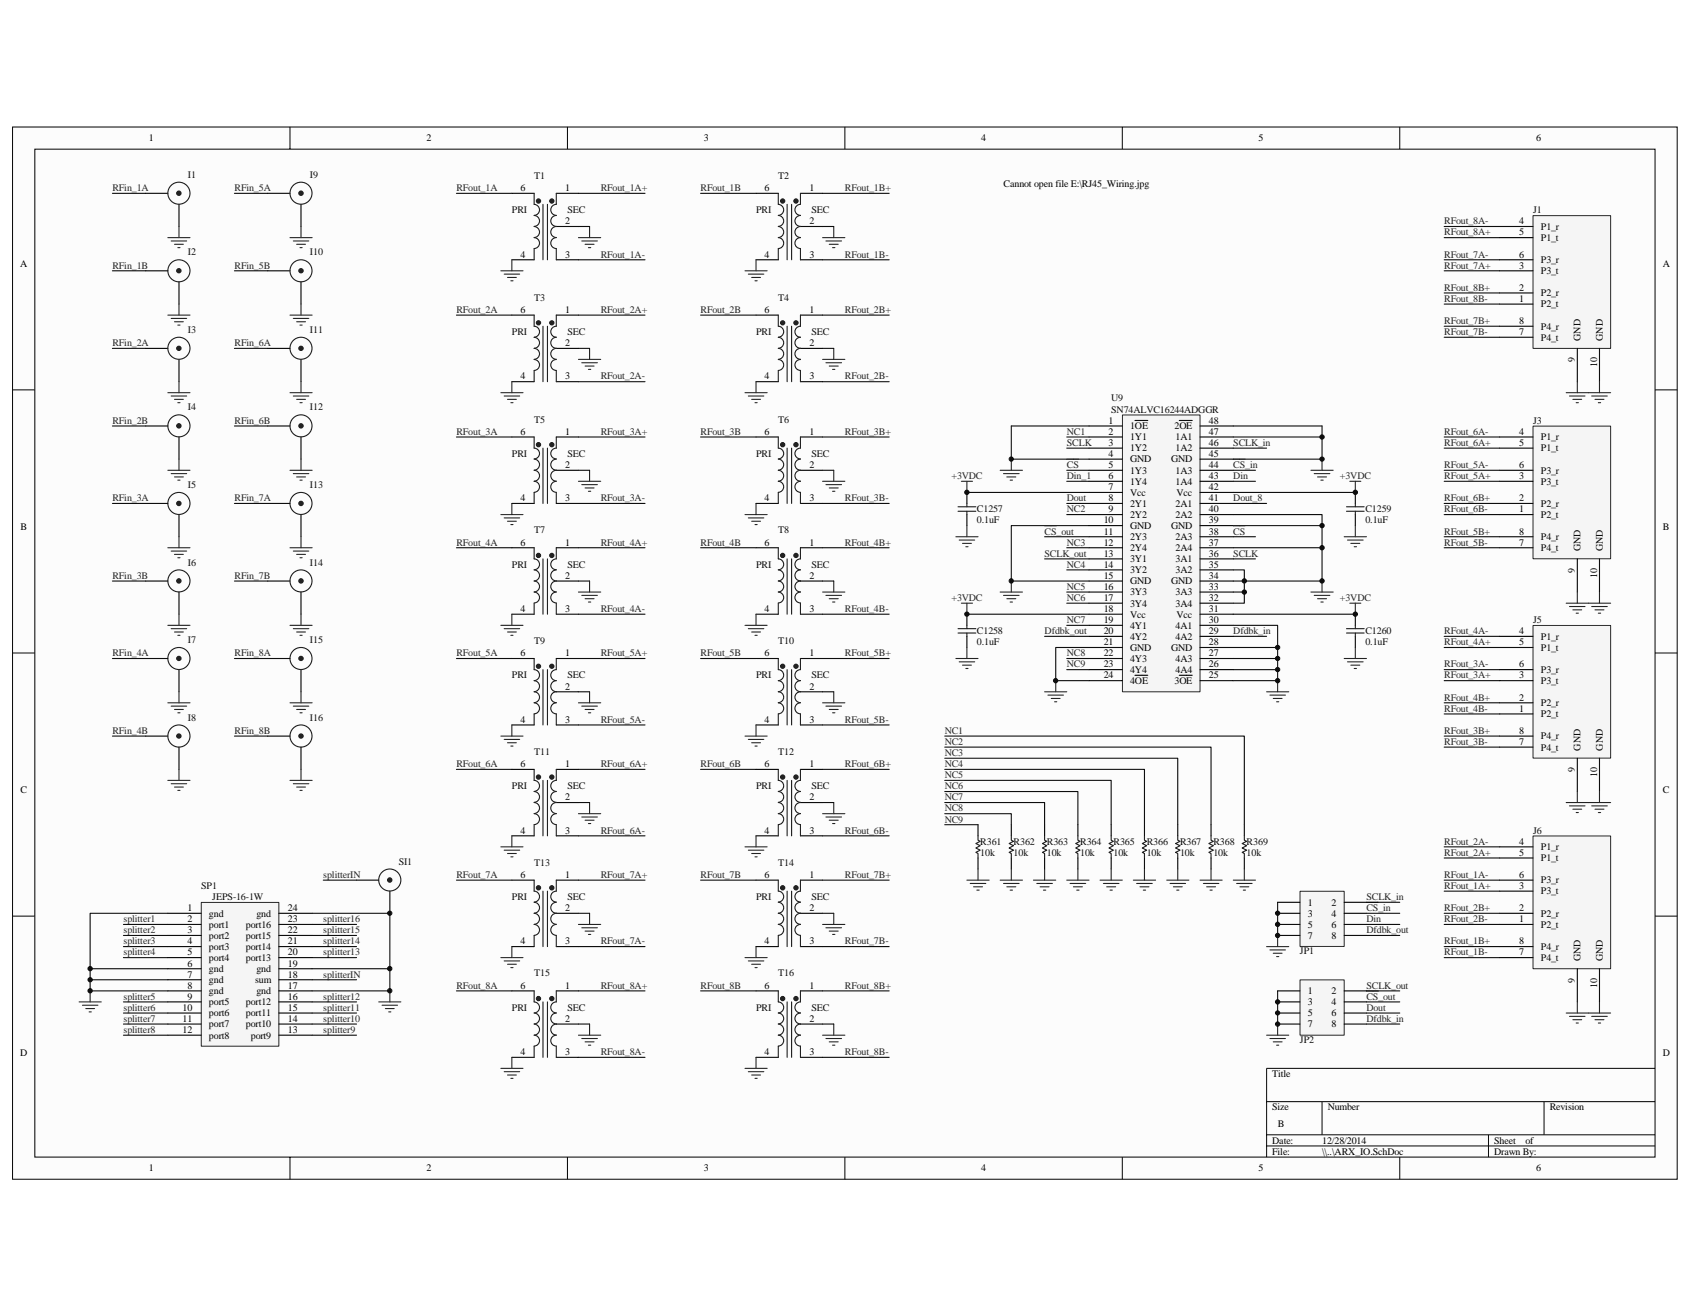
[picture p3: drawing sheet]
<svg xmlns="http://www.w3.org/2000/svg" width="279mm" height="216mm" viewBox="0 0 279 216" stroke-linecap="round" stroke-linejoin="round" font-family="sans-serif">
<defs><g id="words">
<g font-size="1.7">
<text x="24.6" y="23.3">1</text>
<text x="70.5" y="23.3">2</text>
<text x="116.4" y="23.3">3</text>
<text x="162.2" y="23.3">4</text>
<text x="208.1" y="23.3">5</text>
<text x="254" y="23.3">6</text>
<text x="86" y="31.6">6</text>
<text x="93.5" y="31.6">1</text>
<text x="126.4" y="31.6">6</text>
<text x="133.8" y="31.6">1</text>
<text x="165.9" y="30.8">Cannot open file E:\RJ45_Wiring.jpg</text>
<text x="93.5" y="37.1">2</text>
<text x="133.8" y="37.1">2</text>
<text x="251.2" y="38.9">5</text>
<text x="251.2" y="37.1">4</text>
<text x="254.7" y="39.8">P1_t</text>
<text x="254.7" y="38">P1_r</text>
<text x="3.3" y="44.2">A</text>
<text x="86" y="42.6">4</text>
<text x="93.5" y="42.6">3</text>
<text x="126.4" y="42.6">4</text>
<text x="133.8" y="42.6">3</text>
<text x="251.2" y="44.4">3</text>
<text x="251.2" y="42.6">6</text>
<text x="254.7" y="45.3">P3_t</text>
<text x="254.7" y="43.5">P3_r</text>
<text x="274.9" y="44.2">A</text>
<text x="86" y="51.7">6</text>
<text x="93.5" y="51.7">1</text>
<text x="126.4" y="51.7">6</text>
<text x="133.8" y="51.7">1</text>
<text x="251.2" y="49.9">1</text>
<text x="251.2" y="48.1">2</text>
<text x="251.2" y="53.6">8</text>
<text x="254.7" y="50.8">P2_t</text>
<text x="254.7" y="49">P2_r</text>
<text x="93.5" y="57.2">2</text>
<text x="133.8" y="57.2">2</text>
<text x="251.2" y="55.4">7</text>
<text x="254.7" y="56.3">P4_t</text>
<text x="254.7" y="54.5">P4_r</text>
<text x="260.4" y="59.9" transform="rotate(-90 260.4 59.9)">9</text>
<text x="261.3" y="56.3" transform="rotate(-90 261.3 56.3)">GND</text>
<text x="265" y="56.3" transform="rotate(-90 265 56.3)">GND</text>
<text x="86" y="62.7">4</text>
<text x="93.5" y="62.7">3</text>
<text x="126.4" y="62.7">4</text>
<text x="133.8" y="62.7">3</text>
<text x="264" y="60.7" transform="rotate(-90 264 60.7)">10</text>
<text x="86" y="71.9">6</text>
<text x="93.5" y="71.9">1</text>
<text x="126.4" y="71.9">6</text>
<text x="133.8" y="71.9">1</text>
<text x="183.3" y="70">1</text>
<text x="183.3" y="71.9">2</text>
<text x="186.8" y="71">1OE</text>
<text x="194.2" y="71">2OE</text>
<text x="199.9" y="70">48</text>
<text x="199.9" y="71.9">47</text>
<text x="251.2" y="71.9">4</text>
<text x="93.5" y="77.4">2</text>
<text x="133.8" y="77.4">2</text>
<text x="183.3" y="73.7">3</text>
<text x="183.3" y="75.5">4</text>
<text x="183.3" y="77.4">5</text>
<text x="186.8" y="72.8">1Y1</text>
<text x="186.8" y="74.6">1Y2</text>
<text x="186.8" y="76.5">GND</text>
<text x="193.6" y="76.5">GND</text>
<text x="194.3" y="74.6">1A2</text>
<text x="194.3" y="72.8">1A1</text>
<text x="199.9" y="75.5">45</text>
<text x="199.9" y="77.4">44</text>
<text x="199.9" y="73.7">46</text>
<text x="251.2" y="77.4">6</text>
<text x="251.2" y="73.7">5</text>
<text x="254.7" y="74.6">P1_t</text>
<text x="254.7" y="72.8">P1_r</text>
<text x="86" y="82.9">4</text>
<text x="93.5" y="82.9">3</text>
<text x="126.4" y="82.9">4</text>
<text x="133.8" y="82.9">3</text>
<text x="183.3" y="79.2">6</text>
<text x="183.3" y="81">7</text>
<text x="183.3" y="82.9">8</text>
<text x="186.8" y="78.3">1Y3</text>
<text x="186.8" y="80.1">1Y4</text>
<text x="186.8" y="82">Vcc</text>
<text x="186.8" y="83.8">2Y1</text>
<text x="194.3" y="83.8">2A1</text>
<text x="194.3" y="80.1">1A4</text>
<text x="194.3" y="78.3">1A3</text>
<text x="194.5" y="82">Vcc</text>
<text x="199.9" y="82.9">41</text>
<text x="199.9" y="79.2">43</text>
<text x="199.9" y="81">42</text>
<text x="251.2" y="82.9">2</text>
<text x="251.2" y="79.2">3</text>
<text x="254.7" y="83.8">P2_r</text>
<text x="254.7" y="80.1">P3_t</text>
<text x="254.7" y="78.3">P3_r</text>
<text x="3.4" y="87.7">B</text>
<text x="182.5" y="86.5">10</text>
<text x="182.5" y="88.4">11</text>
<text x="183.3" y="84.7">9</text>
<text x="186.8" y="85.6">2Y2</text>
<text x="186.8" y="87.4">GND</text>
<text x="186.8" y="89.3">2Y3</text>
<text x="193.6" y="87.4">GND</text>
<text x="194.3" y="89.3">2A3</text>
<text x="194.3" y="85.6">2A2</text>
<text x="199.9" y="86.5">39</text>
<text x="199.9" y="88.4">38</text>
<text x="199.9" y="84.7">40</text>
<text x="251.2" y="84.7">1</text>
<text x="251.2" y="88.4">8</text>
<text x="254.7" y="85.6">P2_t</text>
<text x="254.7" y="89.3">P4_r</text>
<text x="274.9" y="87.7">B</text>
<text x="86" y="90.2">6</text>
<text x="93.5" y="90.2">1</text>
<text x="93.5" y="95.7">2</text>
<text x="126.4" y="90.2">6</text>
<text x="133.8" y="90.2">1</text>
<text x="133.8" y="95.7">2</text>
<text x="182.5" y="90.2">12</text>
<text x="182.5" y="92">13</text>
<text x="182.5" y="93.9">14</text>
<text x="182.5" y="95.7">15</text>
<text x="186.8" y="91.1">2Y4</text>
<text x="186.8" y="92.9">3Y1</text>
<text x="186.8" y="94.8">3Y2</text>
<text x="194.3" y="94.8">3A2</text>
<text x="194.3" y="92.9">3A1</text>
<text x="194.3" y="91.1">2A4</text>
<text x="199.9" y="95.7">34</text>
<text x="199.9" y="93.9">35</text>
<text x="199.9" y="92">36</text>
<text x="199.9" y="90.2">37</text>
<text x="251.2" y="90.2">7</text>
<text x="254.7" y="91.1">P4_t</text>
<text x="260.4" y="94.7" transform="rotate(-90 260.4 94.7)">9</text>
<text x="261.3" y="91.1" transform="rotate(-90 261.3 91.1)">GND</text>
<text x="264" y="95.5" transform="rotate(-90 264 95.5)">10</text>
<text x="265" y="91.1" transform="rotate(-90 265 91.1)">GND</text>
<text x="86" y="101.2">4</text>
<text x="93.5" y="101.2">3</text>
<text x="126.4" y="101.2">4</text>
<text x="133.8" y="101.2">3</text>
<text x="182.5" y="97.5">16</text>
<text x="182.5" y="99.4">17</text>
<text x="182.5" y="101.2">18</text>
<text x="186.8" y="96.6">GND</text>
<text x="186.8" y="98.4">3Y3</text>
<text x="186.8" y="100.3">3Y4</text>
<text x="193.6" y="96.6">GND</text>
<text x="194.3" y="100.3">3A4</text>
<text x="194.3" y="98.4">3A3</text>
<text x="199.9" y="99.4">32</text>
<text x="199.9" y="97.5">33</text>
<text x="199.9" y="101.2">31</text>
<text x="182.5" y="103">19</text>
<text x="182.5" y="104.8">20</text>
<text x="182.5" y="106.7">21</text>
<text x="186.8" y="102.1">Vcc</text>
<text x="186.8" y="103.9">4Y1</text>
<text x="186.8" y="105.7">4Y2</text>
<text x="186.8" y="107.6">GND</text>
<text x="193.6" y="107.6">GND</text>
<text x="194.3" y="105.7">4A2</text>
<text x="194.3" y="103.9">4A1</text>
<text x="194.5" y="102.1">Vcc</text>
<text x="199.9" y="106.7">28</text>
<text x="199.9" y="104.8">29</text>
<text x="199.9" y="103">30</text>
<text x="251.2" y="106.7">5</text>
<text x="251.2" y="104.8">4</text>
<text x="254.7" y="107.6">P1_t</text>
<text x="254.7" y="105.7">P1_r</text>
<text x="86" y="108.5">6</text>
<text x="93.5" y="108.5">1</text>
<text x="126.4" y="108.5">6</text>
<text x="133.8" y="108.5">1</text>
<text x="182.5" y="108.5">22</text>
<text x="182.5" y="110.3">23</text>
<text x="182.5" y="112.2">24</text>
<text x="186.8" y="109.4">4Y3</text>
<text x="186.8" y="111.3">4Y4</text>
<text x="186.8" y="113.1">4OE</text>
<text x="194.2" y="113.1">3OE</text>
<text x="194.3" y="111.3">4A4</text>
<text x="194.3" y="109.4">4A3</text>
<text x="199.9" y="112.2">25</text>
<text x="199.9" y="110.3">26</text>
<text x="199.9" y="108.5">27</text>
<text x="251.2" y="112.2">3</text>
<text x="251.2" y="110.3">6</text>
<text x="254.7" y="113.1">P3_t</text>
<text x="254.7" y="111.3">P3_r</text>
<text x="86" y="119.5">4</text>
<text x="93.5" y="114">2</text>
<text x="93.5" y="119.5">3</text>
<text x="126.4" y="119.5">4</text>
<text x="133.8" y="114">2</text>
<text x="133.8" y="119.5">3</text>
<text x="251.2" y="117.7">1</text>
<text x="251.2" y="115.8">2</text>
<text x="254.7" y="118.6">P2_t</text>
<text x="254.7" y="116.8">P2_r</text>
<text x="251.2" y="123.1">7</text>
<text x="251.2" y="121.3">8</text>
<text x="254.7" y="124.1">P4_t</text>
<text x="254.7" y="122.2">P4_r</text>
<text x="261.3" y="124.1" transform="rotate(-90 261.3 124.1)">GND</text>
<text x="265" y="124.1" transform="rotate(-90 265 124.1)">GND</text>
<text x="3.4" y="131.1">C</text>
<text x="86" y="126.8">6</text>
<text x="93.5" y="126.8">1</text>
<text x="126.4" y="126.8">6</text>
<text x="133.8" y="126.8">1</text>
<text x="260.4" y="127.7" transform="rotate(-90 260.4 127.7)">9</text>
<text x="264" y="128.5" transform="rotate(-90 264 128.5)">10</text>
<text x="274.9" y="131.1">C</text>
<text x="86" y="137.8">4</text>
<text x="93.5" y="132.3">2</text>
<text x="93.5" y="137.8">3</text>
<text x="126.4" y="137.8">4</text>
<text x="133.8" y="132.3">2</text>
<text x="133.8" y="137.8">3</text>
<text x="251.2" y="141.5">5</text>
<text x="251.2" y="139.6">4</text>
<text x="254.7" y="142.4">P1_t</text>
<text x="254.7" y="140.5">P1_r</text>
<text x="86" y="145.1">6</text>
<text x="93.5" y="145.1">1</text>
<text x="126.4" y="145.1">6</text>
<text x="133.8" y="145.1">1</text>
<text x="216.2" y="149.7">1</text>
<text x="220.2" y="149.7">2</text>
<text x="251.2" y="147">3</text>
<text x="251.2" y="145.1">6</text>
<text x="254.7" y="147.9">P3_t</text>
<text x="254.7" y="146">P3_r</text>
<text x="31" y="150.6">1</text>
<text x="31" y="152.5">2</text>
<text x="31" y="154.3">3</text>
<text x="34.5" y="151.5">gnd</text>
<text x="34.5" y="153.4">port1</text>
<text x="34.5" y="155.2">port2</text>
<text x="40.7" y="155.2">port15</text>
<text x="40.7" y="153.4">port16</text>
<text x="42.4" y="151.5">gnd</text>
<text x="47.6" y="154.3">22</text>
<text x="47.6" y="152.5">23</text>
<text x="47.6" y="150.6">24</text>
<text x="93.5" y="150.6">2</text>
<text x="133.8" y="150.6">2</text>
<text x="216.2" y="151.5">3</text>
<text x="216.2" y="153.4">5</text>
<text x="216.2" y="155.2">7</text>
<text x="220.2" y="151.5">4</text>
<text x="220.2" y="153.4">6</text>
<text x="220.2" y="155.2">8</text>
<text x="251.2" y="152.5">1</text>
<text x="251.2" y="150.6">2</text>
<text x="254.7" y="153.4">P2_t</text>
<text x="254.7" y="151.5">P2_r</text>
<text x="31" y="156.1">4</text>
<text x="31" y="157.9">5</text>
<text x="31" y="159.8">6</text>
<text x="31" y="161.6">7</text>
<text x="34.5" y="157">port3</text>
<text x="34.5" y="158.9">port4</text>
<text x="34.5" y="160.7">gnd</text>
<text x="40.7" y="158.9">port13</text>
<text x="40.7" y="157">port14</text>
<text x="42.4" y="160.7">gnd</text>
<text x="47.6" y="157.9">20</text>
<text x="47.6" y="156.1">21</text>
<text x="47.6" y="161.6">18</text>
<text x="47.6" y="159.8">19</text>
<text x="86" y="156.1">4</text>
<text x="93.5" y="156.1">3</text>
<text x="126.4" y="156.1">4</text>
<text x="133.8" y="156.1">3</text>
<text x="251.2" y="157.9">7</text>
<text x="251.2" y="156.1">8</text>
<text x="254.7" y="158.9">P4_t</text>
<text x="254.7" y="157">P4_r</text>
<text x="261.3" y="158.9" transform="rotate(-90 261.3 158.9)">GND</text>
<text x="265" y="158.9" transform="rotate(-90 265 158.9)">GND</text>
<text x="30.2" y="167.1">10</text>
<text x="31" y="163.4">8</text>
<text x="31" y="165.3">9</text>
<text x="34.5" y="162.5">gnd</text>
<text x="34.5" y="164.4">gnd</text>
<text x="34.5" y="166.2">port5</text>
<text x="40.7" y="166.2">port12</text>
<text x="42.2" y="162.5">sum</text>
<text x="42.4" y="164.4">gnd</text>
<text x="47.6" y="167.1">15</text>
<text x="47.6" y="165.3">16</text>
<text x="47.6" y="163.4">17</text>
<text x="86" y="163.4">6</text>
<text x="93.5" y="163.4">1</text>
<text x="126.4" y="163.4">6</text>
<text x="133.8" y="163.4">1</text>
<text x="216.2" y="164.4">1</text>
<text x="216.2" y="166.2">3</text>
<text x="220.2" y="164.4">2</text>
<text x="220.2" y="166.2">4</text>
<text x="260.4" y="162.4" transform="rotate(-90 260.4 162.4)">9</text>
<text x="264" y="163.3" transform="rotate(-90 264 163.3)">10</text>
<text x="30.2" y="168.9">11</text>
<text x="30.2" y="170.8">12</text>
<text x="34.5" y="168">port6</text>
<text x="34.5" y="169.8">port7</text>
<text x="34.5" y="171.7">port8</text>
<text x="40.7" y="169.8">port10</text>
<text x="40.7" y="168">port11</text>
<text x="41.5" y="171.7">port9</text>
<text x="47.6" y="170.8">13</text>
<text x="47.6" y="168.9">14</text>
<text x="93.5" y="168.9">2</text>
<text x="133.8" y="168.9">2</text>
<text x="216.2" y="168">5</text>
<text x="216.2" y="169.8">7</text>
<text x="220.2" y="168">6</text>
<text x="220.2" y="169.8">8</text>
<text x="3.3" y="174.6">D</text>
<text x="86" y="174.4">4</text>
<text x="93.5" y="174.4">3</text>
<text x="126.4" y="174.4">4</text>
<text x="133.8" y="174.4">3</text>
<text x="210.3" y="178.1">Title</text>
<text x="274.9" y="174.6">D</text>
<text x="210.3" y="183.6">Size</text>
<text x="219.5" y="183.6">Number</text>
<text x="256.2" y="183.6">Revision</text>
<text x="210.3" y="189.1">Date:</text>
<text x="210.3" y="190.9">File:</text>
<text x="211.2" y="186.3">B</text>
<text x="218.6" y="189.1">12/28/2014</text>
<text x="218.6" y="190.9">\\..\ARX_IO.SchDoc</text>
<text x="247" y="189.1">Sheet</text>
<text x="247" y="190.9">Drawn By:</text>
<text x="252.2" y="189.1">of</text>
<text x="24.6" y="193.7">1</text>
<text x="70.5" y="193.7">2</text>
<text x="116.4" y="193.7">3</text>
<text x="162.2" y="193.7">4</text>
<text x="208.1" y="193.7">5</text>
<text x="254" y="193.7">6</text>
</g>
<g font-size="1.7" fill="#0e0e0e">
<text x="31.1" y="29.4">I1</text>
<text x="51.2" y="29.4">I9</text>
<text x="88.3" y="29.6">T1</text>
<text x="128.7" y="29.6">T2</text>
<text x="84.6" y="35.3">PRI</text>
<text x="93.8" y="35.3">SEC</text>
<text x="125" y="35.3">PRI</text>
<text x="134.2" y="35.3">SEC</text>
<text x="253.4" y="35.3">J1</text>
<text x="31.1" y="42.2">I2</text>
<text x="51.2" y="42.2">I10</text>
<text x="88.3" y="49.7">T3</text>
<text x="128.7" y="49.7">T4</text>
<text x="31.1" y="55">I3</text>
<text x="51.2" y="55">I11</text>
<text x="84.6" y="55.4">PRI</text>
<text x="93.8" y="55.4">SEC</text>
<text x="125" y="55.4">PRI</text>
<text x="134.2" y="55.4">SEC</text>
<text x="31.1" y="67.9">I4</text>
<text x="51.2" y="67.9">I12</text>
<text x="88.3" y="69.9">T5</text>
<text x="128.7" y="69.9">T6</text>
<text x="183.7" y="66.2">U9</text>
<text x="183.7" y="68.2">SN74ALVC16244ADGGR</text>
<text x="253.4" y="70">J3</text>
<text x="84.6" y="75.5">PRI</text>
<text x="93.8" y="75.5">SEC</text>
<text x="125" y="75.5">PRI</text>
<text x="134.2" y="75.5">SEC</text>
<text x="31.1" y="80.7">I5</text>
<text x="51.2" y="80.7">I13</text>
<text x="88.3" y="88.2">T7</text>
<text x="128.7" y="88.2">T8</text>
<text x="161.5" y="86.5">0.1uF</text>
<text x="161.5" y="84.7">C1257</text>
<text x="225.7" y="86.5">0.1uF</text>
<text x="225.7" y="84.7">C1259</text>
<text x="31.1" y="93.5">I6</text>
<text x="51.2" y="93.5">I14</text>
<text x="84.6" y="93.9">PRI</text>
<text x="93.8" y="93.9">SEC</text>
<text x="125" y="93.9">PRI</text>
<text x="134.2" y="93.9">SEC</text>
<text x="31.1" y="106.3">I7</text>
<text x="51.2" y="106.3">I15</text>
<text x="88.3" y="106.5">T9</text>
<text x="128.7" y="106.5">T10</text>
<text x="161.5" y="106.7">0.1uF</text>
<text x="161.5" y="104.8">C1258</text>
<text x="225.7" y="106.7">0.1uF</text>
<text x="225.7" y="104.8">C1260</text>
<text x="253.4" y="103">J5</text>
<text x="84.6" y="112.2">PRI</text>
<text x="93.8" y="112.2">SEC</text>
<text x="125" y="112.2">PRI</text>
<text x="134.2" y="112.2">SEC</text>
<text x="31.1" y="119.1">I8</text>
<text x="51.2" y="119.1">I16</text>
<text x="88.3" y="124.8">T11</text>
<text x="128.7" y="124.8">T12</text>
<text x="84.6" y="130.5">PRI</text>
<text x="93.8" y="130.5">SEC</text>
<text x="125" y="130.5">PRI</text>
<text x="134.2" y="130.5">SEC</text>
<text x="253.4" y="137.8">J6</text>
<text x="65.9" y="142.9">SI1</text>
<text x="88.3" y="143.1">T13</text>
<text x="128.7" y="143.1">T14</text>
<text x="162.1" y="141.5">10k</text>
<text x="162.1" y="139.6">R361</text>
<text x="167.6" y="141.5">10k</text>
<text x="167.6" y="139.6">R362</text>
<text x="173.1" y="141.5">10k</text>
<text x="173.1" y="139.6">R363</text>
<text x="178.6" y="141.5">10k</text>
<text x="178.6" y="139.6">R364</text>
<text x="184.1" y="141.5">10k</text>
<text x="184.1" y="139.6">R365</text>
<text x="189.6" y="141.5">10k</text>
<text x="189.6" y="139.6">R366</text>
<text x="195.1" y="141.5">10k</text>
<text x="195.1" y="139.6">R367</text>
<text x="200.6" y="141.5">10k</text>
<text x="200.6" y="139.6">R368</text>
<text x="206.1" y="141.5">10k</text>
<text x="206.1" y="139.6">R369</text>
<text x="33.3" y="147">SP1</text>
<text x="35.1" y="148.8">JEPS-16-1W</text>
<text x="84.6" y="148.8">PRI</text>
<text x="93.8" y="148.8">SEC</text>
<text x="125" y="148.8">PRI</text>
<text x="134.2" y="148.8">SEC</text>
<text x="88.3" y="161.4">T15</text>
<text x="128.7" y="161.4">T16</text>
<text x="214.9" y="157.8">JP1</text>
<text x="84.6" y="167.1">PRI</text>
<text x="93.8" y="167.1">SEC</text>
<text x="125" y="167.1">PRI</text>
<text x="134.2" y="167.1">SEC</text>
<text x="214.9" y="172.4">JP2</text>
</g>
<g font-size="1.7" fill="#262626">
<text x="18.6" y="31.6">RFin_1A</text>
<text x="38.8" y="31.6">RFin_5A</text>
<text x="75.5" y="31.6">RFout_1A</text>
<text x="99.3" y="31.6">RFout_1A+</text>
<text x="115.8" y="31.6">RFout_1B</text>
<text x="139.7" y="31.6">RFout_1B+</text>
<text x="238.8" y="38.9">RFout_8A+</text>
<text x="238.8" y="37.1">RFout_8A-</text>
<text x="18.6" y="44.4">RFin_1B</text>
<text x="38.8" y="44.4">RFin_5B</text>
<text x="99.3" y="42.6">RFout_1A-</text>
<text x="139.7" y="42.6">RFout_1B-</text>
<text x="238.8" y="44.4">RFout_7A+</text>
<text x="238.8" y="42.6">RFout_7A-</text>
<text x="75.5" y="51.7">RFout_2A</text>
<text x="99.3" y="51.7">RFout_2A+</text>
<text x="115.8" y="51.7">RFout_2B</text>
<text x="139.7" y="51.7">RFout_2B+</text>
<text x="238.8" y="48.1">RFout_8B+</text>
<text x="238.8" y="49.9">RFout_8B-</text>
<text x="238.8" y="53.6">RFout_7B+</text>
<text x="18.6" y="57.2">RFin_2A</text>
<text x="38.8" y="57.2">RFin_6A</text>
<text x="238.8" y="55.4">RFout_7B-</text>
<text x="99.3" y="62.7">RFout_2A-</text>
<text x="139.7" y="62.7">RFout_2B-</text>
<text x="18.6" y="70">RFin_2B</text>
<text x="38.8" y="70">RFin_6B</text>
<text x="75.5" y="71.9">RFout_3A</text>
<text x="99.3" y="71.9">RFout_3A+</text>
<text x="115.8" y="71.9">RFout_3B</text>
<text x="139.7" y="71.9">RFout_3B+</text>
<text x="176.4" y="71.9">NC1</text>
<text x="238.8" y="71.9">RFout_6A-</text>
<text x="176.4" y="77.4">CS</text>
<text x="176.4" y="73.7">SCLK</text>
<text x="203.9" y="77.4">CS_in</text>
<text x="203.9" y="73.7">SCLK_in</text>
<text x="238.8" y="77.4">RFout_5A-</text>
<text x="238.8" y="73.7">RFout_6A+</text>
<text x="18.6" y="82.9">RFin_3A</text>
<text x="38.8" y="82.9">RFin_7A</text>
<text x="99.3" y="82.9">RFout_3A-</text>
<text x="139.7" y="82.9">RFout_3B-</text>
<text x="157.3" y="79.2">+3VDC</text>
<text x="176.4" y="82.9">Dout</text>
<text x="176.4" y="79.2">Din_1</text>
<text x="203.9" y="79.2">Din</text>
<text x="203.9" y="82.9">Dout_8</text>
<text x="221.5" y="79.2">+3VDC</text>
<text x="238.8" y="82.9">RFout_6B+</text>
<text x="238.8" y="79.2">RFout_5A+</text>
<text x="172.7" y="88.4">CS_out</text>
<text x="176.4" y="84.7">NC2</text>
<text x="203.9" y="88.4">CS</text>
<text x="238.8" y="84.7">RFout_6B-</text>
<text x="238.8" y="88.4">RFout_5B+</text>
<text x="18.6" y="95.7">RFin_3B</text>
<text x="38.8" y="95.7">RFin_7B</text>
<text x="75.5" y="90.2">RFout_4A</text>
<text x="99.3" y="90.2">RFout_4A+</text>
<text x="115.8" y="90.2">RFout_4B</text>
<text x="139.7" y="90.2">RFout_4B+</text>
<text x="172.7" y="92">SCLK_out</text>
<text x="176.4" y="90.2">NC3</text>
<text x="176.4" y="93.9">NC4</text>
<text x="203.9" y="92">SCLK</text>
<text x="238.8" y="90.2">RFout_5B-</text>
<text x="99.3" y="101.2">RFout_4A-</text>
<text x="139.7" y="101.2">RFout_4B-</text>
<text x="157.3" y="99.4">+3VDC</text>
<text x="176.4" y="97.5">NC5</text>
<text x="176.4" y="99.4">NC6</text>
<text x="221.5" y="99.4">+3VDC</text>
<text x="172.7" y="104.8">Dfdbk_out</text>
<text x="176.4" y="103">NC7</text>
<text x="203.9" y="104.8">Dfdbk_in</text>
<text x="238.8" y="106.7">RFout_4A+</text>
<text x="238.8" y="104.8">RFout_4A-</text>
<text x="18.6" y="108.5">RFin_4A</text>
<text x="38.8" y="108.5">RFin_8A</text>
<text x="75.5" y="108.5">RFout_5A</text>
<text x="99.3" y="108.5">RFout_5A+</text>
<text x="115.8" y="108.5">RFout_5B</text>
<text x="139.7" y="108.5">RFout_5B+</text>
<text x="176.4" y="108.5">NC8</text>
<text x="176.4" y="110.3">NC9</text>
<text x="238.8" y="112.2">RFout_3A+</text>
<text x="238.8" y="110.3">RFout_3A-</text>
<text x="99.3" y="119.5">RFout_5A-</text>
<text x="139.7" y="119.5">RFout_5B-</text>
<text x="238.8" y="115.8">RFout_4B+</text>
<text x="238.8" y="117.7">RFout_4B-</text>
<text x="18.6" y="121.3">RFin_4B</text>
<text x="38.8" y="121.3">RFin_8B</text>
<text x="156.2" y="121.3">NC1</text>
<text x="156.2" y="123.1">NC2</text>
<text x="156.2" y="125">NC3</text>
<text x="238.8" y="121.3">RFout_3B+</text>
<text x="238.8" y="123.1">RFout_3B-</text>
<text x="75.5" y="126.8">RFout_6A</text>
<text x="99.3" y="126.8">RFout_6A+</text>
<text x="115.8" y="126.8">RFout_6B</text>
<text x="139.7" y="126.8">RFout_6B+</text>
<text x="156.2" y="126.8">NC4</text>
<text x="156.2" y="128.7">NC5</text>
<text x="156.2" y="130.5">NC6</text>
<text x="99.3" y="137.8">RFout_6A-</text>
<text x="139.7" y="137.8">RFout_6B-</text>
<text x="156.2" y="132.3">NC7</text>
<text x="156.2" y="134.1">NC8</text>
<text x="156.2" y="136">NC9</text>
<text x="238.8" y="141.5">RFout_2A+</text>
<text x="238.8" y="139.6">RFout_2A-</text>
<text x="53.4" y="145.1">splitterIN</text>
<text x="75.5" y="145.1">RFout_7A</text>
<text x="99.3" y="145.1">RFout_7A+</text>
<text x="115.8" y="145.1">RFout_7B</text>
<text x="139.7" y="145.1">RFout_7B+</text>
<text x="225.9" y="148.8">SCLK_in</text>
<text x="238.8" y="147">RFout_1A+</text>
<text x="238.8" y="145.1">RFout_1A-</text>
<text x="20.4" y="152.5">splitter1</text>
<text x="20.4" y="154.3">splitter2</text>
<text x="53.4" y="154.3">splitter15</text>
<text x="53.4" y="152.5">splitter16</text>
<text x="225.9" y="150.6">CS_in</text>
<text x="225.9" y="152.5">Din</text>
<text x="225.9" y="154.3">Dfdbk_out</text>
<text x="238.8" y="150.6">RFout_2B+</text>
<text x="238.8" y="152.5">RFout_2B-</text>
<text x="20.4" y="156.1">splitter3</text>
<text x="20.4" y="157.9">splitter4</text>
<text x="53.4" y="157.9">splitter13</text>
<text x="53.4" y="156.1">splitter14</text>
<text x="53.4" y="161.6">splitterIN</text>
<text x="99.3" y="156.1">RFout_7A-</text>
<text x="139.7" y="156.1">RFout_7B-</text>
<text x="238.8" y="156.1">RFout_1B+</text>
<text x="238.8" y="157.9">RFout_1B-</text>
<text x="20.4" y="165.3">splitter5</text>
<text x="20.4" y="167.1">splitter6</text>
<text x="53.4" y="167.1">splitter11</text>
<text x="53.4" y="165.3">splitter12</text>
<text x="75.5" y="163.4">RFout_8A</text>
<text x="99.3" y="163.4">RFout_8A+</text>
<text x="115.8" y="163.4">RFout_8B</text>
<text x="139.7" y="163.4">RFout_8B+</text>
<text x="225.9" y="165.3">CS_out</text>
<text x="225.9" y="163.4">SCLK_out</text>
<text x="225.9" y="167.1">Dout</text>
<text x="20.4" y="168.9">splitter7</text>
<text x="20.4" y="170.8">splitter8</text>
<text x="53.4" y="170.8">splitter9</text>
<text x="53.4" y="168.9">splitter10</text>
<text x="225.9" y="168.9">Dfdbk_in</text>
<text x="99.3" y="174.4">RFout_8A-</text>
<text x="139.7" y="174.4">RFout_8B-</text>
</g>
</g></defs>
<path d="M2.1 21h275.2v173.9h-275.2z" fill="#fcfcfc"/>
<path d="M2.1 21h275.2v173.9h-275.2z" fill="none" stroke="#000" stroke-width=".17"/>
<path d="M5.8 24.7h267.8v166.6h-267.8z" fill="#fcfcfc"/>
<g fill="none" stroke="#000" stroke-width=".17">
<path d="M5.8 24.7h267.8v166.6h-267.8zM47.9 21v3.6M93.8 21v3.6M139.7 21v3.6M185.5 21v3.6M231.4 21v3.6M2.1 64.5h3.6M273.6 64.5h3.7M2.1 107.9h3.6M273.6 107.9h3.7M2.1 151.4h3.6M273.6 151.4h3.7"/>
<path d="M273.6 176.6h-64.2v14.7M47.9 191.3v3.6M93.8 191.3v3.6M139.7 191.3v3.6M185.5 191.3v3.6M209.4 182.1h64.2M209.4 187.6h64.2M209.4 189.4h64.2M218.6 182.1v5.5M231.4 191.3v3.6M246.1 187.6v3.7M255.3 182.1v5.5"/>
</g>
<g fill="none" stroke="#0e0e0e" stroke-width=".18">
<path d="M18.6 32h5.5M38.8 32h5.5M18.6 44.8h5.5M18.6 57.6h5.5M38.8 44.8h5.5M38.8 57.6h5.5M18.6 70.4h5.5M38.8 70.4h5.5M18.6 83.2h5.5M18.6 96.1h5.5M38.8 83.2h5.5M38.8 96.1h5.5"/>
<path d="M18.6 108.9h5.5M38.8 108.9h5.5M18.6 121.7h5.5M38.8 121.7h5.5"/>
</g>
<path d="M253.5 35.7h12.8v21.9h-12.8z" fill="#f5f5f5"/>
<path d="M253.4 35.6h12.9v22h-12.9z" fill="none" stroke="#262626" stroke-width=".17"/>
<path d="M247.9 39.3h5.5M247.9 37.4h5.5M247.9 50.3h5.5M247.9 48.4h5.5M247.9 44.8h5.5M247.9 42.9h5.5M247.9 55.8h5.5M247.9 53.9h5.5M260.8 57.6v5.5M264.4 57.6v5.5" fill="none" stroke="#000" stroke-width=".18"/>
<path d="M253.5 70.5h12.8v21.9h-12.8z" fill="#f5f5f5"/>
<path d="M253.4 70.4h12.9v22h-12.9z" fill="none" stroke="#262626" stroke-width=".17"/>
<path d="M247.9 79.6h5.5M247.9 77.7h5.5M247.9 74.1h5.5M247.9 72.2h5.5M247.9 85.1h5.5M247.9 83.2h5.5M247.9 90.6h5.5M247.9 88.7h5.5M260.8 92.4v5.5M264.4 92.4v5.5" fill="none" stroke="#000" stroke-width=".18"/>
<path d="M253.5 103.4h12.8v21.9h-12.8z" fill="#f5f5f5"/>
<path d="M253.4 103.4h12.9v21.9h-12.9z" fill="none" stroke="#262626" stroke-width=".17"/>
<path d="M247.9 118h5.5M247.9 116.2h5.5M247.9 112.5h5.5M247.9 110.7h5.5M247.9 107h5.5M247.9 105.2h5.5M247.9 123.5h5.5M247.9 121.7h5.5M260.8 125.3v5.6M264.4 125.3v5.6" fill="none" stroke="#000" stroke-width=".18"/>
<path d="M253.5 138.2h12.8v21.9h-12.8z" fill="#f5f5f5"/>
<path d="M253.4 138.2h12.9v21.9h-12.9z" fill="none" stroke="#262626" stroke-width=".17"/>
<g fill="none" stroke="#000" stroke-width=".18">
<path d="M84.6 32h3.7M92 32h3.6M92 37.4h3.6M125 32h3.7M132.3 32h3.7M132.3 37.4h3.7M84.6 42.9h3.7M84.6 52.1h3.7M92 42.9h3.6M92 52.1h3.6M92 57.6h3.6M125 42.9h3.7"/>
<path d="M125 52.1h3.7M132.3 42.9h3.7M132.3 52.1h3.7M132.3 57.6h3.7M84.6 63.1h3.7M84.6 72.2h3.7M92 63.1h3.6M92 72.2h3.6M92 77.7h3.6M125 63.1h3.7M125 72.2h3.7M132.3 63.1h3.7"/>
<path d="M132.3 72.2h3.7M132.3 77.7h3.7M84.6 83.2h3.7M84.6 90.6h3.7M92 83.2h3.6M92 90.6h3.6M92 96.1h3.6M125 83.2h3.7M125 90.6h3.7M132.3 83.2h3.7M132.3 90.6h3.7M132.3 96.1h3.7"/>
<path d="M84.6 101.5h3.7M84.6 108.9h3.7M84.6 119.8h3.7M92 101.5h3.6M92 108.9h3.6M92 119.8h3.6M92 114.4h3.6M125 101.5h3.7M125 108.9h3.7M125 119.8h3.7M132.3 101.5h3.7M132.3 108.9h3.7"/>
<path d="M132.3 119.8h3.7M132.3 114.4h3.7M84.6 127.2h3.7M84.6 138.2h3.7M92 127.2h3.6M92 138.2h3.6M92 132.7h3.6M125 127.2h3.7M125 138.2h3.7M132.3 127.2h3.7M132.3 138.2h3.7M132.3 132.7h3.7"/>
<path d="M247.9 140h5.5M84.6 145.5h3.7M84.6 156.5h3.7M92 151h3.6M92 145.5h3.6M92 156.5h3.6M125 145.5h3.7M125 156.5h3.7M132.3 151h3.7M132.3 145.5h3.7M132.3 156.5h3.7M247.9 152.8h5.5"/>
<path d="M247.9 151h5.5M247.9 147.3h5.5M247.9 145.5h5.5M247.9 141.8h5.5M247.9 158.3h5.5M247.9 156.5h5.5M84.6 163.8h3.7M84.6 174.8h3.7M92 163.8h3.6M92 174.8h3.6M92 169.3h3.6M125 163.8h3.7"/>
<path d="M125 174.8h3.7M132.3 163.8h3.7M132.3 174.8h3.7M132.3 169.3h3.7M260.8 160.1v5.5M264.4 160.1v5.5"/>
</g>
<g fill="none" stroke="#1c1c1c" stroke-width=".18">
<path d="M88.3 32v1.8a.91 .91 0 0 1 .9 .9 .91 .91 0 0 1-.9 .9M88.3 35.6a.9 .9 0 0 1 .9 .9 .9 .9 0 0 1-.9 .9M88.3 37.4a.91 .91 0 0 1 .9 1 .91 .91 0 0 1-.9 .9 .91 .91 0 0 1 .9 .9 .91 .91 0 0 1-.9 .9M89.8 33.8v9.1M90.5 33.8v9.1M92 32v1.8a.91 .91 0 0 0-.9 .9 .91 .91 0 0 0 .9 .9M92 35.6a.9 .9 0 0 0-.9 .9 .9 .9 0 0 0 .9 .9M92 37.4a.91 .91 0 0 0-.9 1 .91 .91 0 0 0 .9 .9 .91 .91 0 0 0-.9 .9 .91 .91 0 0 0 .9 .9M128.7 32v1.8a.91 .91 0 0 1 .9 .9 .91 .91 0 0 1-.9 .9M128.7 35.6a.9 .9 0 0 1 .9 .9 .9 .9 0 0 1-.9 .9M128.7 37.4a.91 .91 0 0 1 .9 1 .91 .91 0 0 1-.9 .9 .91 .91 0 0 1 .9 .9 .91 .91 0 0 1-.9 .9M130.1 33.8v9.1"/>
<path d="M130.9 33.8v9.1M132.3 32v1.8a.91 .91 0 0 0-.9 .9 .91 .91 0 0 0 .9 .9M132.3 35.6a.9 .9 0 0 0-.9 .9 .9 .9 0 0 0 .9 .9M132.3 37.4a.91 .91 0 0 0-.9 1 .91 .91 0 0 0 .9 .9 .91 .91 0 0 0-.9 .9 .91 .91 0 0 0 .9 .9M88.3 52.1v1.8a.91 .91 0 0 1 .9 .9 .91 .91 0 0 1-.9 1 .91 .91 0 0 1 .9 .9 .91 .91 0 0 1-.9 .9 .91 .91 0 0 1 .9 .9 .91 .91 0 0 1-.9 .9M88.3 59.4a.9 .9 0 0 1 .9 .9 .9 .9 0 0 1-.9 .9v1.9M88.3 41.1v1.8M89.8 53.9v9.2M90.5 53.9v9.2M92 52.1v1.8a.91 .91 0 0 0-.9 .9 .91 .91 0 0 0 .9 1 .91 .91 0 0 0-.9 .9 .91 .91 0 0 0 .9 .9 .91 .91 0 0 0-.9 .9 .91 .91 0 0 0 .9 .9M92 59.4a.9 .9 0 0 0-.9 .9 .9 .9 0 0 0 .9 .9v1.9M92 41.1v1.8"/>
<path d="M128.7 52.1v1.8a.91 .91 0 0 1 .9 .9 .91 .91 0 0 1-.9 1 .91 .91 0 0 1 .9 .9 .91 .91 0 0 1-.9 .9 .91 .91 0 0 1 .9 .9 .91 .91 0 0 1-.9 .9M128.7 41.1v1.8M128.7 59.4a.9 .9 0 0 1 .9 .9 .9 .9 0 0 1-.9 .9v1.9M130.1 53.9v9.2M130.9 53.9v9.2M132.3 52.1v1.8a.91 .91 0 0 0-.9 .9 .91 .91 0 0 0 .9 1 .91 .91 0 0 0-.9 .9 .91 .91 0 0 0 .9 .9 .91 .91 0 0 0-.9 .9 .91 .91 0 0 0 .9 .9M132.3 41.1v1.8M132.3 59.4a.9 .9 0 0 0-.9 .9 .9 .9 0 0 0 .9 .9v1.9M88.3 72.2v1.9a.89 .89 0 0 1 .9 .9 .89 .89 0 0 1-.9 .9M88.3 75.9a.91 .91 0 0 1 .9 .9 .91 .91 0 0 1-.9 .9 .91 .91 0 0 1 .9 .9 .91 .91 0 0 1-.9 .9 .92 .92 0 0 1 .9 1 .92 .92 0 0 1-.9 .9M89.8 74.1v9.1M90.5 74.1v9.1"/>
<path d="M92 72.2v1.9a.89 .89 0 0 0-.9 .9 .89 .89 0 0 0 .9 .9M92 75.9a.91 .91 0 0 0-.9 .9 .91 .91 0 0 0 .9 .9 .91 .91 0 0 0-.9 .9 .91 .91 0 0 0 .9 .9 .92 .92 0 0 0-.9 1 .92 .92 0 0 0 .9 .9M128.7 72.2v1.9a.89 .89 0 0 1 .9 .9 .89 .89 0 0 1-.9 .9M128.7 75.9a.91 .91 0 0 1 .9 .9 .91 .91 0 0 1-.9 .9 .91 .91 0 0 1 .9 .9 .91 .91 0 0 1-.9 .9 .92 .92 0 0 1 .9 1 .92 .92 0 0 1-.9 .9M130.1 74.1v9.1M130.9 74.1v9.1M132.3 72.2v1.9a.89 .89 0 0 0-.9 .9 .89 .89 0 0 0 .9 .9M132.3 75.9a.91 .91 0 0 0-.9 .9 .91 .91 0 0 0 .9 .9 .91 .91 0 0 0-.9 .9 .91 .91 0 0 0 .9 .9 .92 .92 0 0 0-.9 1 .92 .92 0 0 0 .9 .9M88.3 90.6v1.8a.9 .9 0 0 1 .9 .9 .9 .9 0 0 1-.9 .9 .92 .92 0 0 1 .9 .9 .92 .92 0 0 1-.9 .9M88.3 96.1a.9 .9 0 0 1 .9 .9 .9 .9 0 0 1-.9 .9 .91 .91 0 0 1 .9 .9 .91 .91 0 0 1-.9 .9M88.3 81.4v1.8M88.3 99.7v1.8"/>
<path d="M89.8 92.4v9.1M90.5 92.4v9.1M92 90.6v1.8a.9 .9 0 0 0-.9 .9 .9 .9 0 0 0 .9 .9 .92 .92 0 0 0-.9 .9 .92 .92 0 0 0 .9 .9M92 96.1a.9 .9 0 0 0-.9 .9 .9 .9 0 0 0 .9 .9 .91 .91 0 0 0-.9 .9 .91 .91 0 0 0 .9 .9M92 81.4v1.8M92 99.7v1.8M128.7 90.6v1.8a.9 .9 0 0 1 .9 .9 .9 .9 0 0 1-.9 .9 .92 .92 0 0 1 .9 .9 .92 .92 0 0 1-.9 .9M128.7 81.4v1.8M128.7 99.7v1.8M128.7 96.1a.9 .9 0 0 1 .9 .9 .9 .9 0 0 1-.9 .9 .91 .91 0 0 1 .9 .9 .91 .91 0 0 1-.9 .9M130.1 92.4v9.1M130.9 92.4v9.1"/>
<path d="M132.3 90.6v1.8a.9 .9 0 0 0-.9 .9 .9 .9 0 0 0 .9 .9 .92 .92 0 0 0-.9 .9 .92 .92 0 0 0 .9 .9M132.3 81.4v1.8M132.3 99.7v1.8M132.3 96.1a.9 .9 0 0 0-.9 .9 .9 .9 0 0 0 .9 .9 .91 .91 0 0 0-.9 .9 .91 .91 0 0 0 .9 .9M88.3 108.9v1.8a.91 .91 0 0 1 .9 .9 .91 .91 0 0 1-.9 .9 .91 .91 0 0 1 .9 .9 .91 .91 0 0 1-.9 .9M88.3 114.4a.9 .9 0 0 1 .9 .9 .9 .9 0 0 1-.9 .9 .92 .92 0 0 1 .9 .9 .92 .92 0 0 1-.9 .9M88.3 118v1.8M89.8 110.7v9.1M90.5 110.7v9.1M92 108.9v1.8a.91 .91 0 0 0-.9 .9 .91 .91 0 0 0 .9 .9 .91 .91 0 0 0-.9 .9 .91 .91 0 0 0 .9 .9M92 114.4a.9 .9 0 0 0-.9 .9 .9 .9 0 0 0 .9 .9 .92 .92 0 0 0-.9 .9 .92 .92 0 0 0 .9 .9M92 118v1.8"/>
<path d="M128.7 108.9v1.8a.91 .91 0 0 1 .9 .9 .91 .91 0 0 1-.9 .9 .91 .91 0 0 1 .9 .9 .91 .91 0 0 1-.9 .9M128.7 118v1.8M128.7 114.4a.9 .9 0 0 1 .9 .9 .9 .9 0 0 1-.9 .9 .92 .92 0 0 1 .9 .9 .92 .92 0 0 1-.9 .9M130.1 110.7v9.1M130.9 110.7v9.1M132.3 108.9v1.8a.91 .91 0 0 0-.9 .9 .91 .91 0 0 0 .9 .9 .91 .91 0 0 0-.9 .9 .91 .91 0 0 0 .9 .9M132.3 118v1.8M132.3 114.4a.9 .9 0 0 0-.9 .9 .9 .9 0 0 0 .9 .9 .92 .92 0 0 0-.9 .9 .92 .92 0 0 0 .9 .9M88.3 127.2v1.8a.91 .91 0 0 1 .9 .9 .91 .91 0 0 1-.9 .9M88.3 130.9a.89 .89 0 0 1 .9 .8 .89 .89 0 0 1-.9 .9M88.3 132.7a.91 .91 0 0 1 .9 .9 .91 .91 0 0 1-.9 .9M88.3 134.5a.9 .9 0 0 1 .9 .9 .9 .9 0 0 1-.9 .9"/>
<path d="M88.3 136.3v1.9M89.8 129v9.2M90.5 129v9.2M92 127.2v1.8a.91 .91 0 0 0-.9 .9 .91 .91 0 0 0 .9 .9M92 130.9a.89 .89 0 0 0-.9 .8 .89 .89 0 0 0 .9 .9M92 132.7a.91 .91 0 0 0-.9 .9 .91 .91 0 0 0 .9 .9M92 134.5a.9 .9 0 0 0-.9 .9 .9 .9 0 0 0 .9 .9M92 136.3v1.9M128.7 127.2v1.8a.91 .91 0 0 1 .9 .9 .91 .91 0 0 1-.9 .9M128.7 136.3v1.9M128.7 130.9a.89 .89 0 0 1 .9 .8 .89 .89 0 0 1-.9 .9M128.7 132.7a.91 .91 0 0 1 .9 .9 .91 .91 0 0 1-.9 .9"/>
<path d="M128.7 134.5a.9 .9 0 0 1 .9 .9 .9 .9 0 0 1-.9 .9M130.1 129v9.2M130.9 129v9.2M132.3 127.2v1.8a.91 .91 0 0 0-.9 .9 .91 .91 0 0 0 .9 .9M132.3 136.3v1.9M132.3 130.9a.89 .89 0 0 0-.9 .8 .89 .89 0 0 0 .9 .9M132.3 132.7a.91 .91 0 0 0-.9 .9 .91 .91 0 0 0 .9 .9M132.3 134.5a.9 .9 0 0 0-.9 .9 .9 .9 0 0 0 .9 .9M88.3 145.5v1.8a.9 .9 0 0 1 .9 .9 .9 .9 0 0 1-.9 .9M88.3 149.2a.9 .9 0 0 1 .9 .9 .9 .9 0 0 1-.9 .9M88.3 151a.91 .91 0 0 1 .9 .9 .91 .91 0 0 1-.9 .9M88.3 152.8a.9 .9 0 0 1 .9 .9 .9 .9 0 0 1-.9 .9"/>
<path d="M88.3 154.6v1.9M89.8 147.3v9.2M90.5 147.3v9.2M92 145.5v1.8a.9 .9 0 0 0-.9 .9 .9 .9 0 0 0 .9 .9M92 149.2a.9 .9 0 0 0-.9 .9 .9 .9 0 0 0 .9 .9M92 151a.91 .91 0 0 0-.9 .9 .91 .91 0 0 0 .9 .9M92 152.8a.9 .9 0 0 0-.9 .9 .9 .9 0 0 0 .9 .9M92 154.6v1.9M128.7 145.5v1.8a.9 .9 0 0 1 .9 .9 .9 .9 0 0 1-.9 .9M128.7 154.6v1.9M128.7 149.2a.9 .9 0 0 1 .9 .9 .9 .9 0 0 1-.9 .9M128.7 151a.91 .91 0 0 1 .9 .9 .91 .91 0 0 1-.9 .9"/>
<path d="M128.7 152.8a.9 .9 0 0 1 .9 .9 .9 .9 0 0 1-.9 .9M130.1 147.3v9.2M130.9 147.3v9.2M132.3 145.5v1.8a.9 .9 0 0 0-.9 .9 .9 .9 0 0 0 .9 .9M132.3 154.6v1.9M132.3 149.2a.9 .9 0 0 0-.9 .9 .9 .9 0 0 0 .9 .9M132.3 151a.91 .91 0 0 0-.9 .9 .91 .91 0 0 0 .9 .9M132.3 152.8a.9 .9 0 0 0-.9 .9 .9 .9 0 0 0 .9 .9M88.3 163.8v1.8a.91 .91 0 0 1 .9 .9 .91 .91 0 0 1-.9 .9M88.3 167.5a.9 .9 0 0 1 .9 .9 .9 .9 0 0 1-.9 .9M88.3 169.3a.91 .91 0 0 1 .9 .9 .91 .91 0 0 1-.9 .9M88.3 171.1a.9 .9 0 0 1 .9 .9 .9 .9 0 0 1-.9 .9"/>
<path d="M88.3 173v1.8M89.8 165.6v9.2M90.5 165.6v9.2M92 163.8v1.8a.91 .91 0 0 0-.9 .9 .91 .91 0 0 0 .9 .9M92 167.5a.9 .9 0 0 0-.9 .9 .9 .9 0 0 0 .9 .9M92 169.3a.91 .91 0 0 0-.9 .9 .91 .91 0 0 0 .9 .9M92 171.1a.9 .9 0 0 0-.9 .9 .9 .9 0 0 0 .9 .9M92 173v1.8M128.7 163.8v1.8a.91 .91 0 0 1 .9 .9 .91 .91 0 0 1-.9 .9M128.7 173v1.8M128.7 167.5a.9 .9 0 0 1 .9 .9 .9 .9 0 0 1-.9 .9M128.7 169.3a.91 .91 0 0 1 .9 .9 .91 .91 0 0 1-.9 .9"/>
<path d="M128.7 171.1a.9 .9 0 0 1 .9 .9 .9 .9 0 0 1-.9 .9M130.1 165.6v9.2M130.9 165.6v9.2M132.3 163.8v1.8a.91 .91 0 0 0-.9 .9 .91 .91 0 0 0 .9 .9M132.3 173v1.8M132.3 167.5a.9 .9 0 0 0-.9 .9 .9 .9 0 0 0 .9 .9M132.3 169.3a.91 .91 0 0 0-.9 .9 .91 .91 0 0 0 .9 .9M132.3 171.1a.9 .9 0 0 0-.9 .9 .9 .9 0 0 0 .9 .9"/>
</g>
<g fill="#1c1c1c" stroke="#1c1c1c" stroke-width=".17">
<circle cx="89" cy="33.2" r=".36"/>
<circle cx="91.2" cy="33.2" r=".36"/>
<circle cx="129.4" cy="33.2" r=".36"/>
<circle cx="131.6" cy="33.2" r=".36"/>
<circle cx="89" cy="53.4" r=".36"/>
<circle cx="91.2" cy="53.4" r=".35"/>
<circle cx="129.4" cy="53.4" r=".35"/>
<circle cx="131.6" cy="53.4" r=".35"/>
<circle cx="89" cy="73.5" r=".36"/>
<circle cx="91.2" cy="73.5" r=".36"/>
<circle cx="129.4" cy="73.5" r=".36"/>
<circle cx="131.6" cy="73.5" r=".36"/>
<circle cx="89" cy="91.8" r=".36"/>
<circle cx="91.2" cy="91.8" r=".36"/>
<circle cx="129.4" cy="91.8" r=".36"/>
<circle cx="131.6" cy="91.8" r=".36"/>
<circle cx="89" cy="110.1" r=".36"/>
<circle cx="91.2" cy="110.1" r=".35"/>
<circle cx="129.4" cy="110.1" r=".35"/>
<circle cx="131.6" cy="110.1" r=".35"/>
<circle cx="89" cy="128.5" r=".36"/>
<circle cx="91.2" cy="128.5" r=".36"/>
<circle cx="129.4" cy="128.5" r=".36"/>
<circle cx="131.6" cy="128.5" r=".36"/>
<circle cx="89" cy="146.8" r=".36"/>
<circle cx="91.2" cy="146.8" r=".36"/>
<circle cx="129.4" cy="146.8" r=".36"/>
<circle cx="131.6" cy="146.8" r=".36"/>
<circle cx="89" cy="165.1" r=".36"/>
<circle cx="91.2" cy="165.1" r=".36"/>
<circle cx="129.4" cy="165.1" r=".36"/>
<circle cx="131.6" cy="165.1" r=".36"/>
</g>
<g fill="none" stroke="#262626" stroke-width=".18">
<path d="M95.6 39.3h3.7M96.2 39.8h2.6M97.5 37.4v1.9M136 39.3h3.7M136.5 39.8h2.6M137.8 37.4v1.9M82.8 44.8h3.7M83.4 45.3h2.5M83.9 45.9h1.5M84.5 46.4h.3M84.6 42.9v1.9M95.6 59.4h3.7"/>
<path d="M96.2 60h2.6M96.7 40.4h1.5M97.3 40.9h.4M97.5 57.6v1.8M123.2 44.8h3.6M123.7 45.3h2.6M124.3 45.9h1.4M124.8 46.4h.4M125 42.9v1.9M136 59.4h3.7M136.5 60h2.6M137.1 40.4h1.5"/>
<path d="M137.6 40.9h.4M137.8 57.6v1.8M82.8 64.9h3.7M83.4 65.5h2.5M83.9 66h1.5M84.5 66.6h.3M84.6 63.1v1.8M95.6 79.6h3.7M96.7 60.5h1.5M97.3 61.1h.4M97.5 77.7v1.9M123.2 64.9h3.6"/>
<path d="M123.7 65.5h2.6M124.3 66h1.4M124.8 66.6h.4M125 63.1v1.8M136 79.6h3.7M137.1 60.5h1.5M137.6 61.1h.4M137.8 77.7v1.9M258.9 64.9h7.4M259.5 65.5h2.5M260 66h1.5M260.6 66.6h.3"/>
<path d="M260.8 63.1v1.8M263.1 65.5h2.6M263.7 66h1.5M264.2 66.6h.4M264.4 63.1v1.8M82.8 85.1h3.7M83.4 85.6h2.5M83.9 86.2h1.5M84.5 86.7h.3M84.6 83.2v1.9M95.6 97.9h3.7M96.2 80.1h2.6"/>
<path d="M96.2 98.4h2.6M96.7 80.7h1.5M96.7 99h1.5M97.3 81.2h.4M97.3 99.5h.4M97.5 96.1v1.8M123.2 85.1h3.6M123.7 85.6h2.6M124.3 86.2h1.4M124.8 86.7h.4M125 83.2v1.9M136 97.9h3.7"/>
<path d="M136.5 80.1h2.6M136.5 98.4h2.6M137.1 80.7h1.5M137.1 99h1.5M137.6 81.2h.4M137.6 99.5h.4M137.8 96.1v1.8M258.9 99.7h7.4M260.8 97.9v1.8M264.4 97.9v1.8M82.8 103.4h3.7M83.4 103.9h2.5"/>
<path d="M83.9 104.5h1.5M84.5 105h.3M84.6 101.5v1.9M84.6 119.8v1.9M95.6 116.2h3.7M96.2 116.7h2.6M96.7 117.3h1.5M97.3 117.8h.4M97.5 114.4v1.8M123.2 103.4h3.6M123.7 103.9h2.6M124.3 104.5h1.4"/>
<path d="M124.8 105h.4M125 101.5v1.9M125 119.8v1.9M136 116.2h3.7M136.5 116.7h2.6M137.1 117.3h1.5M137.6 117.8h.4M137.8 114.4v1.8M259.5 100.3h2.5M260 100.8h1.5M260.6 101.4h.3M263.1 100.3h2.6"/>
<path d="M263.7 100.8h1.5M264.2 101.4h.4M82.8 121.7h3.7M82.8 140h3.7M83.4 122.2h2.5M83.9 122.8h1.5M84.5 123.3h.3M84.6 138.2v1.8M95.6 134.5h3.7M96.2 135.1h2.6M96.7 135.6h1.5M97.3 136.1h.4"/>
<path d="M97.5 132.7v1.8M123.2 121.7h3.6M123.2 140h3.6M123.7 122.2h2.6M124.3 122.8h1.4M124.8 123.3h.4M125 138.2v1.8M136 134.5h3.7M136.5 135.1h2.6M137.1 135.6h1.5M137.6 136.1h.4M137.8 132.7v1.8"/>
<path d="M258.9 132.7h7.4M259.5 133.2h2.5M260 133.8h1.5M260.6 134.3h.3M260.8 130.9v1.8M263.1 133.2h2.6M263.7 133.8h1.5M264.2 134.3h.4M264.4 130.9v1.8M82.8 158.3h3.7M83.4 140.5h2.5M83.4 158.9h2.5"/>
<path d="M83.9 141.1h1.5M83.9 159.4h1.5M84.5 141.6h.3M84.5 160h.3M84.6 156.5v1.8M95.6 152.8h3.7M96.2 153.4h2.6M96.7 153.9h1.5M97.3 154.5h.4M97.5 151v1.8M123.2 158.3h3.6M123.7 140.5h2.6"/>
<path d="M123.7 158.9h2.6M124.3 141.1h1.4M124.3 159.4h1.4M124.8 141.6h.4M124.8 160h.4M125 156.5v1.8M136 152.8h3.7M136.5 153.4h2.6M137.1 153.9h1.5M137.6 154.5h.4M137.8 151v1.8M82.8 176.6h3.7"/>
<path d="M83.4 177.2h2.5M83.9 177.7h1.5M84.5 178.3h.3M84.6 174.8v1.8M95.6 171.1h3.7M96.2 171.7h2.6M96.7 172.2h1.5M97.3 172.8h.4M97.5 169.3v1.8M123.2 176.6h3.6M123.7 177.2h2.6M124.3 177.7h1.4"/>
<path d="M124.8 178.3h.4M125 174.8v1.8M136 171.1h3.7M136.5 171.7h2.6M137.1 172.2h1.5M137.6 172.8h.4M137.8 169.3v1.8M258.9 167.5h7.4M259.5 168h2.5M260 168.6h1.5M260.6 169.1h.3M260.8 165.6v1.9"/>
<path d="M263.1 168h2.6M263.7 168.6h1.5M264.2 169.1h.4M264.4 165.6v1.9"/>
</g>
<g fill="none" stroke="#0e0e0e" stroke-width=".18">
<path d="M75.5 32h9.1M95.6 32h11M95.6 37.4h1.9M115.8 32h9.2M136 32h11M136 37.4h1.8M238.8 37.4h9.1M238.8 39.3h9.1M75.5 52.1h9.1M95.6 42.9h11M95.6 52.1h11M95.6 57.6h1.9"/>
<path d="M115.8 52.1h9.2M136 42.9h11M136 52.1h11M136 57.6h1.8M238.8 42.9h9.1M238.8 55.8h9.1M238.8 53.9h9.1M238.8 50.3h9.1M238.8 48.4h9.1M238.8 44.8h9.1M75.5 72.2h9.1M95.6 63.1h11"/>
<path d="M95.6 72.2h11M95.6 77.7h1.9M115.8 72.2h9.2M136 63.1h11M136 72.2h11M136 77.7h1.8M238.8 72.2h9.1M238.8 77.7h9.1M238.8 79.6h9.1M238.8 74.1h9.1M75.5 90.6h9.1M95.6 83.2h11"/>
<path d="M95.6 90.6h11M95.6 96.1h1.9M115.8 90.6h9.2M136 83.2h11M136 90.6h11M136 96.1h1.8M238.8 83.2h9.1M238.8 90.6h9.1M238.8 88.7h9.1M238.8 85.1h9.1M75.5 108.9h9.1M95.6 101.5h11"/>
<path d="M95.6 108.9h11M95.6 119.8h11M95.6 114.4h1.9M115.8 108.9h9.2M136 101.5h11M136 108.9h11M136 119.8h11M136 114.4h1.8M238.8 118h9.1M238.8 116.2h9.1M238.8 112.5h9.1M238.8 110.7h9.1"/>
<path d="M238.8 107h9.1M238.8 105.2h9.1M75.5 127.2h9.1M95.6 127.2h11M95.6 138.2h11M95.6 132.7h1.9M115.8 127.2h9.2M136 127.2h11M136 138.2h11M136 132.7h1.8M238.8 140h9.1M238.8 123.5h9.1"/>
<path d="M238.8 121.7h9.1M75.5 145.5h9.1M95.6 145.5h11M95.6 156.5h11M95.6 151h1.9M115.8 145.5h9.2M136 145.5h11M136 156.5h11M136 151h1.8M238.8 145.5h9.1M238.8 156.5h9.1M238.8 151h9.1"/>
<path d="M238.8 158.3h9.1M238.8 152.8h9.1M238.8 147.3h9.1M238.8 141.8h9.1M75.5 163.8h9.1M95.6 163.8h11M95.6 174.8h11M95.6 169.3h1.9M115.8 163.8h9.2M136 163.8h11M136 174.8h11M136 169.3h1.8"/>
</g>
<path d="M214.9 147.4h7.3v9.1h-7.3z" fill="#f5f5f5"/>
<path d="M214.9 147.3h7.3v9.2h-7.3z" fill="none" stroke="#262626" stroke-width=".17"/>
<path d="M211.2 149.2h3.7M211.2 151h3.7M211.2 152.8h3.7M211.2 154.6h3.7M222.2 149.2h3.7M222.2 151h3.7M222.2 152.8h3.7M222.2 154.6h3.7" fill="none" stroke="#000" stroke-width=".18"/>
<path d="M214.9 162h7.3v9.1h-7.3z" fill="#f5f5f5"/>
<path d="M214.9 162h7.3v9.1h-7.3z" fill="none" stroke="#262626" stroke-width=".17"/>
<path d="M211.2 163.8h3.7M211.2 165.6h3.7M211.2 167.5h3.7M211.2 169.3h3.7M222.2 163.8h3.7M222.2 165.6h3.7M222.2 167.5h3.7M222.2 169.3h3.7" fill="none" stroke="#000" stroke-width=".18"/>
<path d="M209.4 156.5h3.7M210 157h2.5M210.5 157.6h1.5M211.1 158.1h.3M211.2 154.6v1.9M225.9 149.2h2M209.4 171.1h3.7M210 171.7h2.5M210.5 172.2h1.5M211.1 172.8h.3M211.2 169.3v1.8M225.9 163.8h2" fill="none" stroke="#262626" stroke-width=".18"/>
<path d="M211.2 149.2v5.4M225.9 152.8h5.5M225.9 154.6h5.5M225.9 151h5.5M225.9 149.2h5.5M211.2 163.8v5.5M225.9 163.8h5.5M225.9 165.6h5.5M225.9 169.3h5.5M225.9 167.5h5.5" fill="none" stroke="#0e0e0e" stroke-width=".18"/>
<path d="M185.6 68.6h12.8v45.8h-12.8z" fill="#f5f5f5"/>
<path d="M185.6 68.6h12.8v45.8h-12.8z" fill="none" stroke="#262626" stroke-width=".17"/>
<g fill="none" stroke="#000" stroke-width=".18">
<path d="M24.1 32h3.6M29.6 33.8v3.6M44.3 32h3.6M49.8 33.8v3.6M24.1 44.8h3.6M24.1 57.6h3.6M29.6 46.6v3.7M29.6 59.4v3.7M44.3 44.8h3.6M44.3 57.6h3.6M49.8 46.6v3.7M49.8 59.4v3.7"/>
<path d="M24.1 70.4h3.6M29.6 72.2v3.7M44.3 70.4h3.6M49.8 72.2v3.7M180 70.4h5.5M180 72.2h5.5M180 74.1h5.5M180 75.9h5.5M180 77.7h5.5M180 79.6h5.5M187.6 69.5h2.2M195 69.5h2.1"/>
<path d="M198.4 70.4h5.5M198.4 72.2h5.5M198.4 74.1h5.5M198.4 75.9h5.5M198.4 77.7h5.5M198.4 79.6h5.5M24.1 83.2h3.6M24.1 96.1h3.6M29.6 85.1v3.6M29.6 97.9v3.6M44.3 83.2h3.6M44.3 96.1h3.6"/>
<path d="M49.8 85.1v3.6M49.8 97.9v3.6M159.9 81.4v1.8M159.9 85.1v1.8M180 81.4h5.5M180 83.2h5.5M180 85.1h5.5M180 86.9h5.5M180 88.7h5.5M180 90.6h5.5M180 92.4h5.5M180 94.2h5.5"/>
<path d="M180 96.1h5.5M180 97.9h5.5M180 99.7h5.5M198.4 81.4h5.5M198.4 83.2h5.5M198.4 85.1h5.5M198.4 86.9h5.5M198.4 88.7h5.5M198.4 90.6h5.5M198.4 92.4h5.5M198.4 94.2h5.5M198.4 96.1h5.5"/>
<path d="M198.4 97.9h5.5M198.4 99.7h5.5M224.1 81.4v1.8M224.1 85.1v1.8M24.1 108.9h3.6M29.6 110.7v3.7M44.3 108.9h3.6M49.8 110.7v3.7M159.9 101.5v1.9M159.9 105.2v1.8M180 101.5h5.5M180 103.4h5.5"/>
<path d="M180 105.2h5.5M180 107h5.5M180 108.9h5.5M180 110.7h5.5M180 112.5h5.5M187.6 111.6h2.2M195 111.6h2.1M198.4 101.5h5.5M198.4 103.4h5.5M198.4 105.2h5.5M198.4 107h5.5M198.4 108.9h5.5"/>
<path d="M198.4 110.7h5.5M198.4 112.5h5.5M224.1 101.5v1.9M224.1 105.2v1.8M24.1 121.7h3.6M29.6 123.5v3.7M44.3 121.7h3.6M49.8 123.5v3.7M161.7 136.3v1.9M167.2 136.3v1.9M172.7 136.3v1.9M178.2 136.3v1.9"/>
<path d="M183.7 136.3v1.9M189.2 136.3v1.9M194.7 136.3v1.9M200.2 136.3v1.9M205.7 136.3v1.9M161.7 141.8v1.9M167.2 141.8v1.9M172.7 141.8v1.9M178.2 141.8v1.9M183.7 141.8v1.9M189.2 141.8v1.9M194.7 141.8v1.9"/>
<path d="M200.2 141.8v1.9M205.7 141.8v1.9"/>
</g>
<g fill="none" stroke="#262626" stroke-width=".18">
<path d="M27.7 39.3h3.7M28.3 39.8h2.6M29.6 37.4v1.9M47.9 39.3h3.7M48.5 39.8h2.6M49.8 37.4v1.9M27.7 52.1h3.7M28.3 52.6h2.6M28.9 40.4h1.4M28.9 53.2h1.4M29.4 40.9h.4M29.4 53.7h.4"/>
<path d="M29.6 50.3v1.8M47.9 52.1h3.7M48.5 52.6h2.6M49 40.4h1.5M49 53.2h1.5M49.6 40.9h.4M49.6 53.7h.4M49.8 50.3v1.8M27.7 77.7h3.7M27.7 64.9h3.7M28.3 78.3h2.6M28.3 65.5h2.6"/>
<path d="M28.9 78.8h1.4M28.9 66h1.4M29.4 79.4h.4M29.4 66.6h.4M29.6 63.1v1.8M29.6 75.9v1.8M47.9 77.7h3.7M47.9 64.9h3.7M48.5 78.3h2.6M48.5 65.5h2.6M49 78.8h1.5M49 66h1.5"/>
<path d="M49.6 79.4h.4M49.6 66.6h.4M49.8 63.1v1.8M49.8 75.9v1.8M158.9 79.6h1.9M159.9 79.6v1.8M165.4 77.7h3.6M165.9 78.3h2.6M166.5 78.8h1.4M167 79.4h.4M167.2 75.9v1.8M176.4 75.9h1.9"/>
<path d="M203.9 75.9h1.9M216.7 77.7h3.7M217.3 78.3h2.6M217.8 78.8h1.5M218.4 79.4h.4M218.6 75.9v1.8M223.2 79.6h1.8M224.1 79.6v1.8M27.7 90.6h3.7M28.3 91.1h2.6M28.9 91.7h1.4M29.4 92.2h.4"/>
<path d="M29.6 88.7v1.9M47.9 90.6h3.7M48.5 91.1h2.6M49 91.7h1.5M49.6 92.2h.4M49.8 88.7v1.9M158 88.7h3.7M158.6 89.3h2.5M158.9 99.7h1.9M159.1 89.8h1.5M159.7 90.4h.3M159.9 86.9v1.8"/>
<path d="M159.9 99.7v1.8M165.4 97.9h3.6M165.9 98.4h2.6M166.5 99h1.4M167 99.5h.4M167.2 96.1v1.8M172.7 86.9h2M203.9 86.9h1.9M216.7 97.9h3.7M217.3 98.4h2.6M217.8 99h1.5M218.4 99.5h.4"/>
<path d="M218.6 96.1v1.8M222.2 88.7h3.7M222.8 89.3h2.6M223.2 99.7h1.8M223.3 89.8h1.5M223.9 90.4h.4M224.1 86.9v1.8M224.1 99.7v1.8M27.7 103.4h3.7M27.7 116.2h3.7M28.3 103.9h2.6M28.3 116.7h2.6"/>
<path d="M28.9 104.5h1.4M28.9 117.3h1.4M29.4 105h.4M29.4 117.8h.4M29.6 101.5v1.9M29.6 114.4v1.8M47.9 103.4h3.7M47.9 116.2h3.7M48.5 103.9h2.6M48.5 116.7h2.6M49 104.5h1.5M49 117.3h1.5"/>
<path d="M49.6 105h.4M49.6 117.8h.4M49.8 101.5v1.9M49.8 114.4v1.8M158 108.9h3.7M158.6 109.4h2.5M159.1 110h1.5M159.7 110.5h.3M159.9 107v1.9M172.7 114.4h3.7M173.2 114.9h2.6M173.8 115.5h1.5"/>
<path d="M174.3 116h.4M174.5 112.5v1.9M209.4 114.4h3.7M210 114.9h2.5M210.5 115.5h1.5M211.1 116h.3M211.2 112.5v1.9M222.2 108.9h3.7M222.8 109.4h2.6M223.3 110h1.5M223.9 110.5h.4M224.1 107v1.9"/>
<path d="M27.7 129h3.7M28.3 129.6h2.6M28.9 130.1h1.4M29.4 130.7h.4M29.6 127.2v1.8M47.9 129h3.7M48.5 129.6h2.6M49 130.1h1.5M49.6 130.7h.4M49.8 127.2v1.8M159.9 145.5h3.6M160.4 146h2.6"/>
<path d="M161 146.6h1.4M161.5 147.2h.4M161.7 143.7v1.8M165.4 145.5h3.6M165.9 146h2.6M166.5 146.6h1.4M167 147.2h.4M167.2 143.7v1.8M170.9 145.5h3.6M171.4 146h2.6M172 146.6h1.4M172.5 147.2h.4"/>
<path d="M172.7 143.7v1.8M176.4 145.5h3.6M176.9 146h2.6M177.5 146.6h1.4M178 147.2h.4M178.2 143.7v1.8M181.9 145.5h3.6M182.4 146h2.6M183 146.6h1.4M183.5 147.2h.4M183.7 143.7v1.8M187.4 145.5h3.7"/>
<path d="M187.9 146h2.6M188.5 146.6h1.4M189 147.2h.4M189.2 143.7v1.8M192.9 145.5h3.7M193.4 146h2.6M194 146.6h1.5M194.5 147.2h.4M194.7 143.7v1.8M198.4 145.5h3.7M198.9 146h2.6M199.5 146.6h1.5"/>
<path d="M200 147.2h.4M200.2 143.7v1.8M203.9 145.5h3.7M204.4 146h2.6M205 146.6h1.5M205.5 147.2h.4M205.7 143.7v1.8"/>
</g>
<g fill="none" stroke="#0e0e0e" stroke-width=".18">
<path d="M176.4 77.7h3.6M176.4 79.6h3.6M176.4 74.1h3.6M176.4 72.2h3.6M180 70.4h-12.8v5.5h12.8M203.9 70.4h14.7v5.5h-14.7M203.9 77.7h3.7M203.9 79.6h3.7M203.9 74.1h5.5M203.9 72.2h14.7M159.9 81.4h20.1M172.7 92.4h7.3"/>
<path d="M172.7 88.7h7.3M176.4 83.2h3.6M176.4 85.1h3.6M176.4 90.6h3.6M176.4 94.2h3.6M176.4 97.9h3.6M176.4 99.7h3.6M180 86.9h-12.8v9.2h12.8M203.9 86.9h14.7v9.2h-14.7M203.9 94.2h1.8v5.5h-1.8M203.9 85.1h14.7v1.8M203.9 81.4h20.2"/>
<path d="M203.9 92.4h3.7M203.9 83.2h5.5M203.9 88.7h3.7M203.9 90.6h14.7M203.9 97.9h1.8M159.9 101.5h20.1M172.7 105.2h7.3M176.4 103.4h3.6M176.4 108.9h3.6M176.4 110.7h3.6M180 107h-5.5v5.5h5.5M203.9 107h7.3v5.5h-7.3"/>
<path d="M203.9 103.4h7.3v3.6M203.9 101.5h20.2M203.9 105.2h5.5M203.9 108.9h7.3M203.9 110.7h7.3M156.2 123.5h44v12.8M156.2 134.5h11v1.8M156.2 132.7h16.5v3.6M156.2 130.9h22v5.4M156.2 129h27.5v7.3M156.2 127.2h33v9.1M156.2 125.3h38.5v11"/>
<path d="M156.2 121.7h49.5v14.6M156.2 136.3h5.5"/>
</g>
<g fill="none" stroke="#1c1c1c" stroke-width=".18">
<path d="M158.4 84.5h2.9M158.4 83.8h2.9M159.9 83.2v.6M159.9 84.5v.6M222.6 83.8h2.9M222.6 84.5h2.9M224.1 83.2v.6M224.1 84.5v.6M158.4 104.6h2.9M158.4 103.9h2.9M159.9 103.4v.5M159.9 104.6v.6"/>
<path d="M222.6 103.9h2.9M222.6 104.6h2.9M224.1 103.4v.5M224.1 104.6v.6M161.7 138.2v.7l.4 .2-.8 .3 .8 .4-.8 .4 .8 .3-.8 .4 .4 .2v.7M167.2 138.2v.7l.4 .2-.8 .3 .8 .4-.8 .4 .8 .3-.8 .4 .4 .2v.7M172.7 138.2v.7l.4 .2-.8 .3 .8 .4-.8 .4 .8 .3-.8 .4 .4 .2v.7M178.2 138.2v.7l.4 .2-.8 .3 .8 .4-.8 .4 .8 .3-.8 .4 .4 .2v.7M183.7 138.2v.7l.4 .2-.8 .3 .8 .4-.8 .4 .8 .3-.8 .4 .4 .2v.7M189.2 138.2v.7l.4 .2-.8 .3 .8 .4-.8 .4 .8 .3-.8 .4 .4 .2v.7M194.7 138.2v.7l.4 .2-.7 .3 .7 .4-.7 .4 .7 .3-.7 .4 .3 .2v.7M200.2 138.2v.7l.4 .2-.7 .3 .7 .4-.7 .4 .7 .3-.7 .4 .3 .2v.7"/>
<path d="M205.7 138.2v.7l.4 .2-.7 .3 .7 .4-.7 .4 .7 .3-.7 .4 .3 .2v.7"/>
<circle cx="29.6" cy="31.9" r="1.82"/>
<circle cx="49.8" cy="31.9" r="1.82"/>
<circle cx="29.6" cy="44.8" r="1.83"/>
<circle cx="29.6" cy="57.6" r="1.82"/>
<circle cx="49.8" cy="44.8" r="1.82"/>
<circle cx="49.8" cy="57.6" r="1.82"/>
<circle cx="29.6" cy="70.4" r="1.83"/>
<circle cx="49.8" cy="70.4" r="1.82"/>
<circle cx="29.6" cy="83.2" r="1.83"/>
<circle cx="29.6" cy="96" r="1.83"/>
<circle cx="49.8" cy="83.2" r="1.82"/>
<circle cx="49.8" cy="96" r="1.82"/>
<circle cx="29.6" cy="108.9" r="1.83"/>
<circle cx="49.8" cy="108.9" r="1.82"/>
<circle cx="29.6" cy="121.7" r="1.83"/>
<circle cx="49.8" cy="121.7" r="1.83"/>
</g>
<g fill="#1c1c1c" stroke="#1c1c1c" stroke-width=".18">
<circle cx="29.6" cy="31.9" r=".36"/>
<circle cx="29.6" cy="44.8" r=".35"/>
<circle cx="29.6" cy="57.6" r=".35"/>
<circle cx="29.6" cy="70.4" r=".36"/>
<circle cx="29.6" cy="83.2" r=".36"/>
<circle cx="29.6" cy="96" r=".36"/>
<circle cx="29.6" cy="108.8" r=".35"/>
<circle cx="29.6" cy="121.7" r=".35"/>
<circle cx="49.8" cy="31.9" r=".36"/>
<circle cx="49.8" cy="44.8" r=".36"/>
<circle cx="49.8" cy="57.6" r=".36"/>
<circle cx="49.8" cy="70.4" r=".36"/>
<circle cx="49.8" cy="83.2" r=".36"/>
<circle cx="49.8" cy="96" r=".36"/>
<circle cx="49.8" cy="108.8" r=".36"/>
<circle cx="49.8" cy="121.7" r=".36"/>
</g>
<path d="M33.3 149.2h12.8v23.8h-12.8z" fill="#f5f5f5"/>
<path d="M33.3 149.2h12.8v23.8h-12.8z" fill="none" stroke="#262626" stroke-width=".17"/>
<g fill="none" stroke="#000" stroke-width=".18">
<path d="M27.7 151h5.6M27.7 152.8h5.6M27.7 154.6h5.6M27.7 156.5h5.6M27.7 158.3h5.6M46.1 151h5.5M46.1 152.8h5.5M46.1 154.6h5.5M46.1 156.5h5.5M46.1 158.3h5.5M58.9 145.5h3.7M64.5 147.3v3.7"/>
<path d="M27.7 160.1h5.6M27.7 162h5.6M27.7 163.8h5.6M27.7 165.6h5.6M27.7 167.5h5.6M27.7 169.3h5.6M27.7 171.1h5.6M46.1 160.1h5.5M46.1 162h5.5M46.1 163.8h5.5M46.1 165.6h5.5M46.1 167.5h5.5"/>
<path d="M46.1 169.3h5.5M46.1 171.1h5.5"/>
</g>
<path d="M13.1 165.6h3.6M13.6 166.2h2.6M14.2 166.7h1.4M14.7 167.3h.4M14.9 163.8v1.8M62.6 165.6h3.7M63.2 166.2h2.5M63.7 166.7h1.5M64.3 167.3h.3M64.5 163.8v1.8" fill="none" stroke="#262626" stroke-width=".18"/>
<g fill="none" stroke="#0e0e0e" stroke-width=".18">
<path d="M20.4 152.8h7.3M20.4 154.6h7.3M20.4 156.5h7.3M20.4 158.3h7.3M27.7 151h-12.8v12.8h12.8M51.6 152.8h7.3M51.6 154.6h7.3M51.6 156.5h7.3M51.6 158.3h7.3M51.6 151h12.9v9.1M53.4 145.5h5.5M14.9 160.1h12.8"/>
<path d="M14.9 162h12.8M20.4 165.6h7.3M20.4 167.5h7.3M20.4 169.3h7.3M20.4 171.1h7.3M51.6 165.6h7.3M51.6 160.1h12.9v3.7h-12.9M51.6 162h7.3M51.6 167.5h7.3M51.6 169.3h7.3M51.6 171.1h7.3"/>
</g>
<circle cx="64.4" cy="145.5" r=".36" fill="#1c1c1c" stroke="#1c1c1c" stroke-width=".18"/>
<circle cx="64.4" cy="145.5" r="1.83" fill="none" stroke="#1c1c1c" stroke-width=".18"/>
<g fill="#0e0e0e" stroke="#0e0e0e" stroke-width=".17">
<circle cx="14.9" cy="163.8" r=".36"/>
<circle cx="14.9" cy="162" r=".36"/>
<circle cx="14.9" cy="160.1" r=".36"/>
<circle cx="64.4" cy="163.8" r=".36"/>
<circle cx="64.4" cy="160.1" r=".36"/>
<circle cx="64.4" cy="151" r=".35"/>
<circle cx="159.9" cy="101.5" r=".36"/>
<circle cx="159.8" cy="81.4" r=".36"/>
<circle cx="167.2" cy="96" r=".36"/>
<circle cx="167.2" cy="75.9" r=".35"/>
<circle cx="174.5" cy="112.5" r=".36"/>
<circle cx="205.7" cy="97.9" r=".36"/>
<circle cx="205.7" cy="96" r=".36"/>
<circle cx="211.2" cy="169.3" r=".36"/>
<circle cx="211.2" cy="167.4" r=".35"/>
<circle cx="211.2" cy="165.6" r=".36"/>
<circle cx="211.2" cy="154.6" r=".36"/>
<circle cx="211.2" cy="152.8" r=".36"/>
<circle cx="211.2" cy="151" r=".35"/>
<circle cx="211.2" cy="112.5" r=".36"/>
<circle cx="211.2" cy="110.7" r=".35"/>
<circle cx="211.2" cy="108.8" r=".35"/>
<circle cx="211.2" cy="107" r=".35"/>
<circle cx="218.6" cy="96" r=".36"/>
<circle cx="218.6" cy="90.5" r=".36"/>
<circle cx="218.6" cy="86.9" r=".36"/>
<circle cx="218.6" cy="75.9" r=".36"/>
<circle cx="218.6" cy="72.2" r=".36"/>
<circle cx="224.1" cy="101.5" r=".36"/>
<circle cx="224.1" cy="81.4" r=".36"/>
</g>
<use href="#words"/>
</svg>
